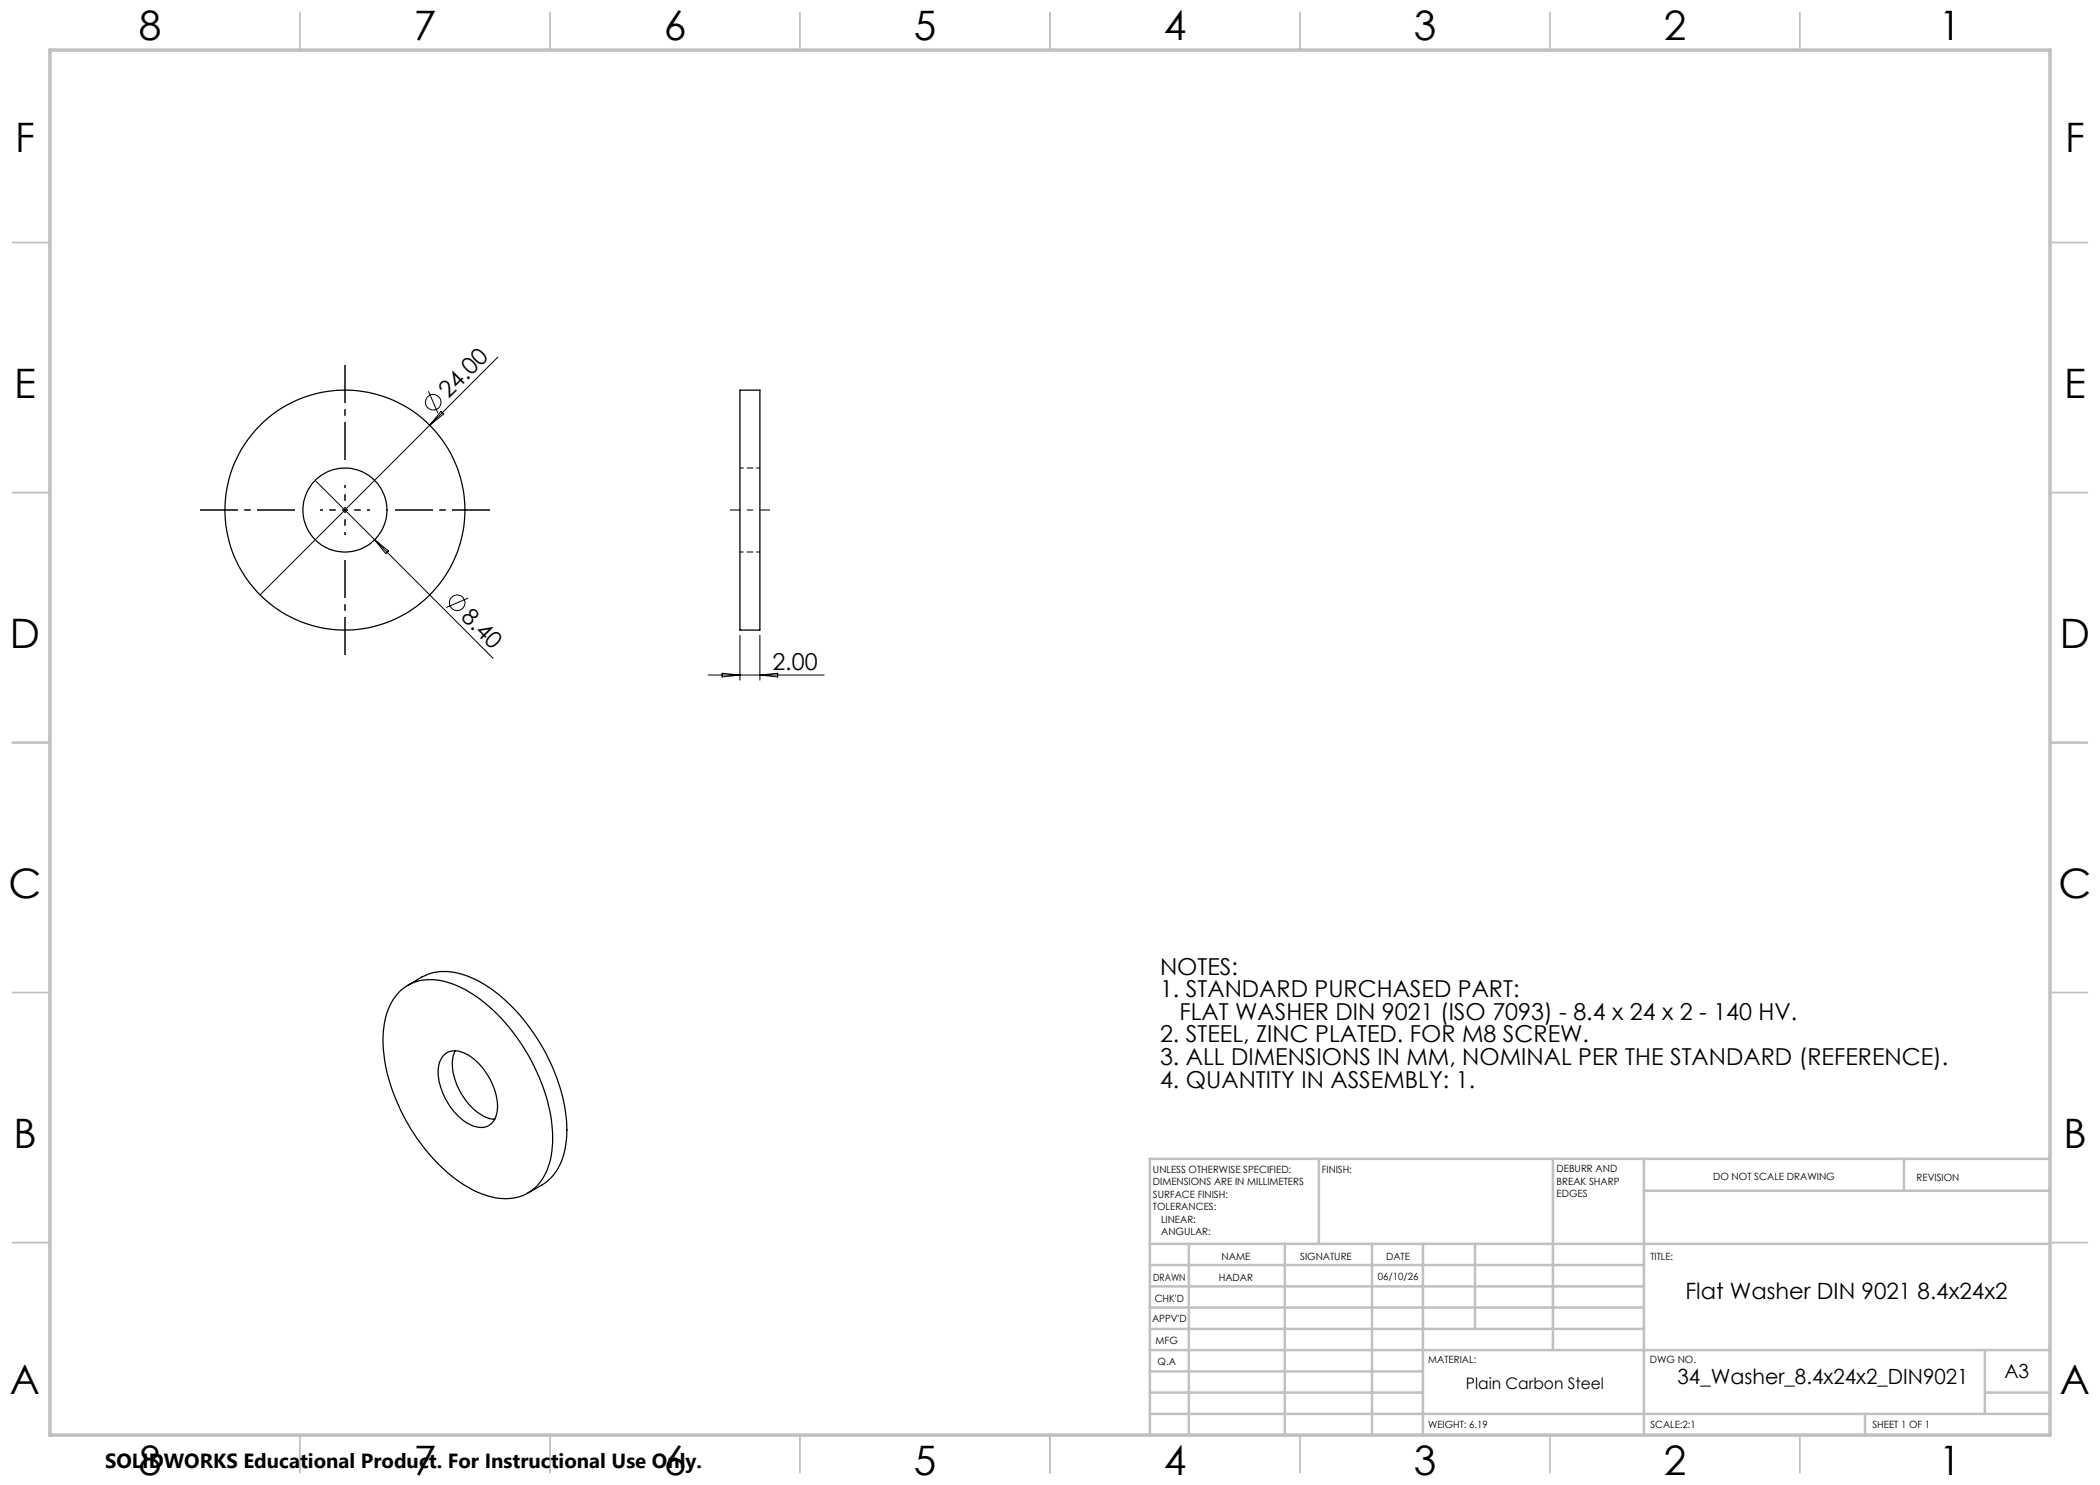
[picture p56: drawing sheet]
<svg xmlns="http://www.w3.org/2000/svg" width="420mm" height="297mm" viewBox="0 0 420 297" stroke-linecap="round" stroke-linejoin="round" font-family="sans-serif">
<defs><g id="words">
<g font-size="8.1">
<text x="27.7" y="8">8</text>
<text x="82.7" y="8">7</text>
<text x="132.7" y="8">6</text>
<text x="182.7" y="8">5</text>
<text x="232.7" y="8">4</text>
<text x="282.7" y="8">3</text>
<text x="332.7" y="8">2</text>
<text x="387.7" y="8">1</text>
<text x="3" y="30.4">F</text>
<text x="413" y="30.4">F</text>
<text x="2.8" y="79.6">E</text>
<text x="412.8" y="79.6">E</text>
<text x="2" y="129.6">D</text>
<text x="412" y="129.6">D</text>
<text x="1.7" y="179.6">C</text>
<text x="411.7" y="179.6">C</text>
<text x="2.7" y="229.6">B</text>
<text x="412.7" y="229.6">B</text>
<text x="2" y="278.9">A</text>
<text x="412" y="278.9">A</text>
<text x="27.7" y="295">8</text>
<text x="82.7" y="295">7</text>
<text x="132.7" y="295">6</text>
<text x="182.7" y="295">5</text>
<text x="232.7" y="295">4</text>
<text x="282.7" y="295">3</text>
<text x="332.7" y="295">2</text>
<text x="387.7" y="295">1</text>
</g>
<g font-size="4.7">
<text x="89.7" y="79.8" transform="rotate(-45 89.7 79.8)">24.00</text>
<text x="92.1" y="123.6" transform="rotate(45 92.1 123.6)">8.40</text>
<text x="154.5" y="134">2.00</text>
<text x="232" y="194.9">NOTES:</text>
<text x="232" y="199.4">1. STANDARD PURCHASED PART:</text>
<text x="235.9" y="204">FLAT WASHER DIN 9021 (ISO 7093) - 8.4 x 24 x 2 - 140 HV.</text>
<text x="232" y="208.5">2. STEEL, ZINC PLATED. FOR M8 SCREW.</text>
<text x="232" y="213">3. ALL DIMENSIONS IN MM, NOMINAL PER THE STANDARD (REFERENCE).</text>
<text x="232" y="217.5">4. QUANTITY IN ASSEMBLY: 1.</text>
</g>
<text font-size="4.5" x="337.1" y="259.9">Flat Washer DIN 9021 8.4x24x2</text>
<text font-size="4.2" x="335.5" y="276.7">34_Washer_8.4x24x2_DIN9021</text>
<text font-size="4.1" x="21" y="293.7">SOLIDWORKS Educational Product. For Instructional Use Only.</text>
<text font-size="3.9" x="400.9" y="275.5">A3</text>
<text font-size="3.2" x="293.2" y="277.9">Plain Carbon Steel</text>
<g font-size="2">
<text x="230.6" y="234.6">UNLESS OTHERWISE SPECIFIED:</text>
<text x="230.6" y="237.1">DIMENSIONS ARE IN MILLIMETERS</text>
<text x="230.6" y="239.6">SURFACE FINISH:</text>
<text x="264.4" y="234.6">FINISH:</text>
<text x="311.3" y="234.5">DEBURR AND</text>
<text x="311.3" y="237">BREAK SHARP</text>
<text x="311.3" y="239.5">EDGES</text>
<text x="342.6" y="236">DO NOT SCALE DRAWING</text>
<text x="383.3" y="236.2">REVISION</text>
<text x="230.6" y="242.1">TOLERANCES:</text>
<text x="232.2" y="244.6">LINEAR:</text>
<text x="232.2" y="247.1">ANGULAR:</text>
<text x="244.3" y="252">NAME</text>
<text x="260" y="251.9">SIGNATURE</text>
<text x="277.2" y="251.9">DATE</text>
<text x="330.1" y="251.9">TITLE:</text>
<text x="230.6" y="256.1">DRAWN</text>
<text x="243.7" y="256.1">HADAR</text>
<text x="275.6" y="255.9">06/10/26</text>
<text x="230.9" y="260.3">CHK'D</text>
<text x="230.4" y="264.4">APPV'D</text>
<text x="231.1" y="268.8">MFG</text>
<text x="231.5" y="273">Q.A</text>
<text x="285.6" y="272.5">MATERIAL:</text>
<text x="330" y="272.5">DWG NO.</text>
<text x="285.6" y="285.5">WEIGHT: 6.19</text>
<text x="330.1" y="285.6">SCALE:2:1</text>
<text x="374.5" y="285.6">SHEET 1 OF 1</text>
</g>
</g></defs>
<g fill="none" stroke="#000" stroke-width=".25">
<path d="M148 78h4v48h-4zM79.8 198.5a9.2 9.2 0 0 1 9.7-2 27.5 27.5 0 0 1 13.6 10.6 35.9 35.9 0 0 1 7.4 21.4 12.3 12.3 0 0 1-4 9.5 9.9 9.9 0 0 1-9.6 1 28.3 28.3 0 0 1-12.9-10.5 35.9 35.9 0 0 1-7.4-21.3 13.1 13.1 0 0 1 3.2-8.7zM81.6 197.1l2.8-1.7a11.1 11.1 0 0 1 10.1 .2 31.9 31.9 0 0 1 13.2 12.5 34 34 0 0 1 5.6 19.6 11.4 11.4 0 0 1-4.9 9.3l-2.8 1.6M88.7 211.1a3.6 3.6 0 0 1 4.4-.4 12.7 12.7 0 0 1 6.3 11.5 3.4 3.4 0 0 1-5 2.9 12.9 12.9 0 0 1-6.8-11.2l.3-1.4zM91 210.2a8.9 8.9 0 0 0 .8 7.6 10.8 10.8 0 0 0 6.3 6l.9 .1"/>
<circle cx="69" cy="102" r="24"/>
<circle cx="69" cy="102" r="8.4"/>
</g>
<path d="M152 93.6h-4M148 110.4h4" fill="none" stroke="#000" stroke-width=".2" stroke-dasharray="1.3 .6" stroke-dashoffset=".5" stroke-linecap="butt"/>
<g fill="none" stroke="#000" stroke-width=".2">
<path d="M85.7 78.2l1.9 4.5M99.6 71.4l-47.6 47.6M63 96.1l11.9 11.8M88.2 82.3l.5 .5-2.8 2.3zM74.9 107.9l23.7 23.8M74.9 107.9l2.8 2.3-.5 .5zM93.6 119.6l-4.3 1.9M141.6 135h23.2M144.4 134.7l3.6 .3-3.6 .4zM148 127v9M152 127v9M152 135l3.5-.3v.7z"/>
<circle cx="86.6" cy="80.4" r="1.56"/>
<circle cx="91.5" cy="120.6" r="1.56"/>
</g>
<path d="M154 102h-8" fill="none" stroke="#000" stroke-width=".2" stroke-dasharray="15.2 1.3 1.3 1.3" stroke-dashoffset="13.1" stroke-linecap="butt"/>
<path d="M69 102v-5M69 102h-5M69 102v5M69 102h5" fill="none" stroke="#000" stroke-width=".2" stroke-dasharray="15.2 1.3 1.3 1.3" stroke-dashoffset="14.6" stroke-linecap="butt"/>
<path d="M69 92v-19M59 102h-19M69 112v19M79 102h19" fill="none" stroke="#000" stroke-width=".2" stroke-dasharray="15.2 1.3 1.3 1.3" stroke-dashoffset="7.6" stroke-linecap="butt"/>
<g fill="none" stroke="#c0c0c0" stroke-width=".35">
<path d="M60 2.5v7.5M110 2.5v7.5M160 2.5v7.5M210 2.5v7.5M260 2.5v7.5M310 2.5v7.5M360 2.5v7.5M2.5 48.5h7.5M410 48.5h7.5M2.5 98.5h7.5M410 98.5h7.5M2.5 148.5h7.5"/>
<path d="M410 148.5h7.5M2.5 198.5h7.5M410 198.5h7.5M2.5 248.5h7.5M410 248.5h7.5M60 287v7.5M110 287v7.5M160 287v7.5M210 287v7.5M260 287v7.5M310 287v7.5M360 287v7.5"/>
</g>
<g fill="none" stroke="#c0c0c0" stroke-width=".5">
<path d="M263.8 231.8v17M310.6 231.8v38.2M328.8 231.8v55.2M328.8 238.2h81.2M380.8 231.8v6.4M410 231.8h-180v55.2M230 248.8h180M230 257.3h98.8M230 253h98.8M237.8 248.8v38.2M257 248.8v38.2M274.4 248.8v38.2"/>
<path d="M284.6 248.8v38.2M295 248.8v17M230 265.8h98.8M230 261.5h98.8M230 278.5h54.6M230 274.3h54.6M230 270h180M397 278.5h13M397 270v12.8M230 282.8h180M373 282.8v4.2"/>
</g>
<path d="M10 10h400v277h-400z" fill="none" stroke="#c0c0c0" stroke-width=".7"/>
<use href="#words"/>
</svg>
